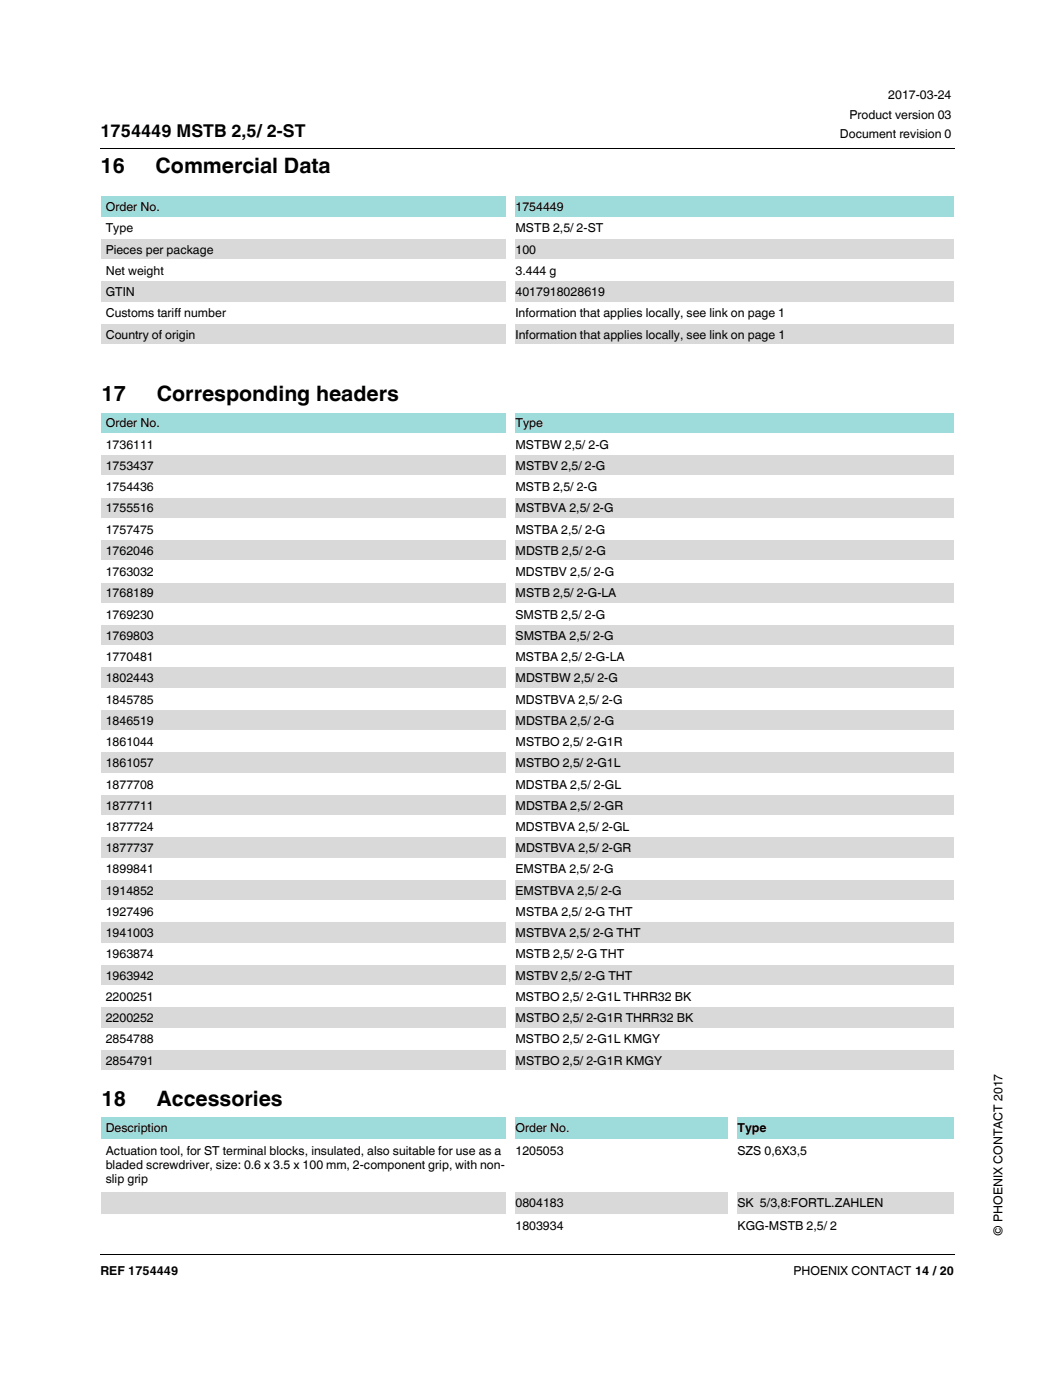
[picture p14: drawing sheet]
<svg xmlns="http://www.w3.org/2000/svg" width="210mm" height="279mm" viewBox="0 0 210 279" stroke-linecap="round" stroke-linejoin="round" font-family="sans-serif">
<defs><g id="words">
<g font-size="4.2">
<text x="20" y="34.4">16</text>
<text x="31" y="34.4">Commercial Data</text>
<text x="20.2" y="80">17</text>
<text x="31.2" y="80">Corresponding headers</text>
<text x="20.2" y="220.4">18</text>
<text x="31.2" y="220.4">Accessories</text>
</g>
<text font-size="3.5" x="20" y="27.4">1754449 MSTB 2,5/ 2-ST</text>
<g font-size="2.5">
<text x="169.2" y="23.7">Product version 03</text>
<text x="176.9" y="19.7">2017-03-24</text>
<text x="167.3" y="27.5">Document revision 0</text>
<text x="21.1" y="46.3">Type</text>
<text x="21.1" y="42.1">Order No.</text>
<text x="102.7" y="46.3">MSTB 2,5/ 2-ST</text>
<text x="102.7" y="42.1">1754449</text>
<text x="21.1" y="50.6">Pieces per package</text>
<text x="102.7" y="50.6">100</text>
<text x="21.1" y="54.8">Net weight</text>
<text x="21.1" y="59">GTIN</text>
<text x="102.7" y="59">4017918028619</text>
<text x="102.7" y="54.8">3.444 g</text>
<text x="21.1" y="63.3">Customs tariff number</text>
<text x="102.6" y="63.3">Information that applies locally, see link on page 1</text>
<text x="21.1" y="67.5">Country of origin</text>
<text x="102.7" y="67.5">Information that applies locally, see link on page 1</text>
<text x="21.1" y="89.4">1736111</text>
<text x="21.1" y="85.2">Order No.</text>
<text x="102.7" y="89.4">MSTBW 2,5/ 2-G</text>
<text x="102.7" y="85.2">Type</text>
<text x="21.1" y="93.7">1753437</text>
<text x="102.7" y="93.7">MSTBV 2,5/ 2-G</text>
<text x="21.1" y="97.9">1754436</text>
<text x="102.7" y="97.9">MSTB 2,5/ 2-G</text>
<text x="21.1" y="106.4">1757475</text>
<text x="21.1" y="102.1">1755516</text>
<text x="102.7" y="106.4">MSTBA 2,5/ 2-G</text>
<text x="102.7" y="102.1">MSTBVA 2,5/ 2-G</text>
<text x="21.1" y="110.6">1762046</text>
<text x="102.7" y="110.6">MDSTB 2,5/ 2-G</text>
<text x="21.1" y="114.8">1763032</text>
<text x="21.1" y="119.1">1768189</text>
<text x="102.6" y="114.8">MDSTBV 2,5/ 2-G</text>
<text x="102.7" y="119.1">MSTB 2,5/ 2-G-LA</text>
<text x="21.1" y="123.3">1769230</text>
<text x="102.6" y="123.3">SMSTB 2,5/ 2-G</text>
<text x="21.1" y="131.8">1770481</text>
<text x="21.1" y="127.5">1769803</text>
<text x="102.7" y="131.8">MSTBA 2,5/ 2-G-LA</text>
<text x="102.7" y="127.5">SMSTBA 2,5/ 2-G</text>
<text x="21.1" y="136">1802443</text>
<text x="102.7" y="136">MDSTBW 2,5/ 2-G</text>
<text x="21.1" y="140.2">1845785</text>
<text x="102.7" y="140.2">MDSTBVA 2,5/ 2-G</text>
<text x="21.1" y="148.7">1861044</text>
<text x="21.1" y="144.5">1846519</text>
<text x="102.7" y="148.7">MSTBO 2,5/ 2-G1R</text>
<text x="102.7" y="144.5">MDSTBA 2,5/ 2-G</text>
<text x="21.1" y="152.9">1861057</text>
<text x="102.7" y="152.9">MSTBO 2,5/ 2-G1L</text>
<text x="21.1" y="157.2">1877708</text>
<text x="21.1" y="161.4">1877711</text>
<text x="102.7" y="157.2">MDSTBA 2,5/ 2-GL</text>
<text x="102.7" y="161.4">MDSTBA 2,5/ 2-GR</text>
<text x="21.1" y="165.6">1877724</text>
<text x="102.7" y="165.6">MDSTBVA 2,5/ 2-GL</text>
<text x="21.1" y="169.9">1877737</text>
<text x="102.7" y="169.9">MDSTBVA 2,5/ 2-GR</text>
<text x="21.1" y="174.1">1899841</text>
<text x="21.1" y="178.3">1914852</text>
<text x="102.7" y="178.3">EMSTBVA 2,5/ 2-G</text>
<text x="102.7" y="174.1">EMSTBA 2,5/ 2-G</text>
<text x="21.1" y="182.6">1927496</text>
<text x="102.7" y="182.6">MSTBA 2,5/ 2-G THT</text>
<text x="21.1" y="191">1963874</text>
<text x="21.1" y="186.8">1941003</text>
<text x="102.7" y="191">MSTB 2,5/ 2-G THT</text>
<text x="102.7" y="186.8">MSTBVA 2,5/ 2-G THT</text>
<text x="21.1" y="195.3">1963942</text>
<text x="102.7" y="195.3">MSTBV 2,5/ 2-G THT</text>
<text x="21.1" y="199.5">2200251</text>
<text x="21.1" y="203.7">2200252</text>
<text x="102.7" y="199.5">MSTBO 2,5/ 2-G1L THRR32 BK</text>
<text x="102.7" y="203.7">MSTBO 2,5/ 2-G1R THRR32 BK</text>
<text x="21.1" y="208">2854788</text>
<text x="102.7" y="208">MSTBO 2,5/ 2-G1L KMGY</text>
<text x="21.1" y="212.2">2854791</text>
<text x="102.7" y="212.2">MSTBO 2,5/ 2-G1R KMGY</text>
<text x="21.1" y="225.7">Description</text>
<text x="102.7" y="225.7">Order No.</text>
<text x="146.9" y="225.7">Type</text>
<text x="21.1" y="230.3">Actuation tool, for ST terminal blocks, insulated, also suitable for use as a</text>
<text x="21.1" y="233.1">bladed screwdriver, size: 0.6 x 3.5 x 100 mm, 2-component grip, with non-</text>
<text x="102.7" y="230.3">1205053</text>
<text x="146.8" y="230.3">SZS 0,6X3,5</text>
<text x="21.1" y="235.9">slip grip</text>
<text x="102.7" y="240.5">0804183</text>
<text x="102.7" y="245.1">1803934</text>
<text x="146.8" y="245.1">KGG-MSTB 2,5/ 2</text>
<text x="146.9" y="240.5">SK 5/3,8:FORTL.ZAHLEN</text>
<text x="199.6" y="246.3" transform="rotate(-90 199.6 246.3)">© PHOENIX CONTACT 2017</text>
<text x="20" y="254.2">REF 1754449</text>
<text x="158" y="254.2">PHOENIX CONTACT 14 / 20</text>
</g>
</g></defs>
<path d="M19.9 29.4l.1 .2zM19.9 250l.1 .1z" fill="#000"/>
<path d="M20 29.5h170.1M20 250h170.1" fill="none" stroke="#000" stroke-width=".2"/>
<path d="M20 252.1h170v9.9h-170z" fill="#fff"/>
<g fill="#9edbdb">
<path d="M20 39h81.6v4.3h-81.6z"/>
<path d="M101.6 39h88.4v4.3h-88.4z"/>
</g>
<g fill="#d9d9d9">
<path d="M20 47.5h81.6v4.2h-81.6z"/>
<path d="M101.6 47.5h88.4v4.2h-88.4z"/>
<path d="M20 56h81.6v4.2h-81.6z"/>
<path d="M101.6 56h88.4v4.2h-88.4z"/>
<path d="M20 64.4h81.6v4.3h-81.6z"/>
<path d="M101.6 64.4h88.4v4.3h-88.4z"/>
</g>
<g fill="#fff">
<path d="M20 39.1v33.8z"/>
<path d="M100.7 39h1.8v33.9h-1.8z"/>
<path d="M190 39.1v33.8z"/>
<path d="M20 39l170 .1z"/>
<path d="M20 43.2l170 .1z"/>
<path d="M20 47.5h170z"/>
<path d="M20 51.7l170 .1z"/>
<path d="M20 55.9l170 .1z"/>
<path d="M20 60.2h170z"/>
<path d="M20 64.4l170 .1z"/>
<path d="M20 68.6l170 .1z"/>
<path d="M20 72.9h170z"/>
</g>
<g fill="#9edbdb">
<path d="M20 82.1h81.6v4.3h-81.6z"/>
<path d="M101.6 82.1h88.4v4.3h-88.4z"/>
</g>
<g fill="#d9d9d9">
<path d="M20 90.6h81.6v4.2h-81.6z"/>
<path d="M101.6 90.6h88.4v4.2h-88.4z"/>
<path d="M20 99.1h81.6v4.2h-81.6z"/>
<path d="M101.6 99.1h88.4v4.2h-88.4z"/>
<path d="M20 107.5h81.6v4.3h-81.6z"/>
<path d="M101.6 107.5h88.4v4.3h-88.4z"/>
<path d="M20 116h81.6v4.2h-81.6z"/>
<path d="M101.6 116h88.4v4.2h-88.4z"/>
<path d="M20 124.5h81.6v4.2h-81.6z"/>
<path d="M101.6 124.5h88.4v4.2h-88.4z"/>
<path d="M20 132.9h81.6v4.3h-81.6z"/>
<path d="M101.6 132.9h88.4v4.3h-88.4z"/>
<path d="M20 141.4h81.6v4.2h-81.6z"/>
<path d="M101.6 141.4h88.4v4.2h-88.4z"/>
<path d="M20 149.9h81.6v4.2h-81.6z"/>
<path d="M101.6 149.9h88.4v4.2h-88.4z"/>
<path d="M20 158.3h81.6v4.3h-81.6z"/>
<path d="M101.6 158.3h88.4v4.3h-88.4z"/>
<path d="M20 166.8h81.6v4.2h-81.6z"/>
<path d="M101.6 166.8h88.4v4.2h-88.4z"/>
<path d="M20 175.3h81.6v4.2h-81.6z"/>
<path d="M101.6 175.3h88.4v4.2h-88.4z"/>
<path d="M20 183.7h81.6v4.3h-81.6z"/>
<path d="M101.6 183.7h88.4v4.3h-88.4z"/>
<path d="M20 192.2h81.6v4.2h-81.6z"/>
<path d="M101.6 192.2h88.4v4.2h-88.4z"/>
<path d="M20 200.7h81.6v4.2h-81.6z"/>
<path d="M101.6 200.7h88.4v4.2h-88.4z"/>
<path d="M20 209.1h81.6v4.3h-81.6z"/>
<path d="M101.6 209.1h88.4v4.3h-88.4z"/>
</g>
<g fill="#fff">
<path d="M20 82.2v131.1z"/>
<path d="M100.7 82.1h1.8v131.3h-1.8z"/>
<path d="M190 82.2v131.1z"/>
<path d="M20 82.1l170 .1z"/>
<path d="M20 86.3l170 .1z"/>
<path d="M20 90.6h170z"/>
<path d="M20 94.8l170 .1z"/>
<path d="M20 99l170 .1z"/>
<path d="M20 103.3h170z"/>
<path d="M20 107.5l170 .1z"/>
<path d="M20 111.7l170 .1z"/>
<path d="M20 116h170z"/>
<path d="M20 120.2l170 .1z"/>
<path d="M20 124.4l170 .1z"/>
<path d="M20 128.7h170z"/>
<path d="M20 132.9l170 .1z"/>
<path d="M20 137.1l170 .1z"/>
<path d="M20 141.4h170z"/>
<path d="M20 145.6l170 .1z"/>
<path d="M20 149.8l170 .1z"/>
<path d="M20 154.1h170z"/>
<path d="M20 158.3l170 .1z"/>
<path d="M20 162.5l170 .1z"/>
<path d="M20 166.8h170z"/>
<path d="M20 171l170 .1z"/>
<path d="M20 175.2l170 .1z"/>
<path d="M20 179.5h170z"/>
<path d="M20 183.7l170 .1z"/>
<path d="M20 187.9l170 .1z"/>
<path d="M20 192.2h170z"/>
<path d="M20 196.4l170 .1z"/>
<path d="M20 200.6l170 .1z"/>
<path d="M20 204.9h170z"/>
<path d="M20 209.1l170 .1z"/>
<path d="M20 213.3l170 .1z"/>
</g>
<g fill="#9edbdb">
<path d="M20 222.6h81.6v4.6h-81.6z"/>
<path d="M101.6 222.6h44.2v4.6h-44.2z"/>
<path d="M145.8 222.6h44.2v4.6h-44.2z"/>
</g>
<g fill="#d9d9d9">
<path d="M20 237.4h125.8v4.6h-125.8z"/>
<path d="M145.8 237.4h44.2v4.6h-44.2z"/>
</g>
<g fill="#fff">
<path d="M20 222.6v24z"/>
<path d="M100.7 222.6h1.8v24h-1.8z"/>
<path d="M144.9 222.6h1.8v24h-1.8z"/>
<path d="M190 222.6v24z"/>
<path d="M20 222.6l170 .1z"/>
<path d="M20 227.2h170z"/>
<path d="M20 237.4l170 .1z"/>
<path d="M20 242h170z"/>
<path d="M20 246.6h170z"/>
</g>
<use href="#words"/>
</svg>
